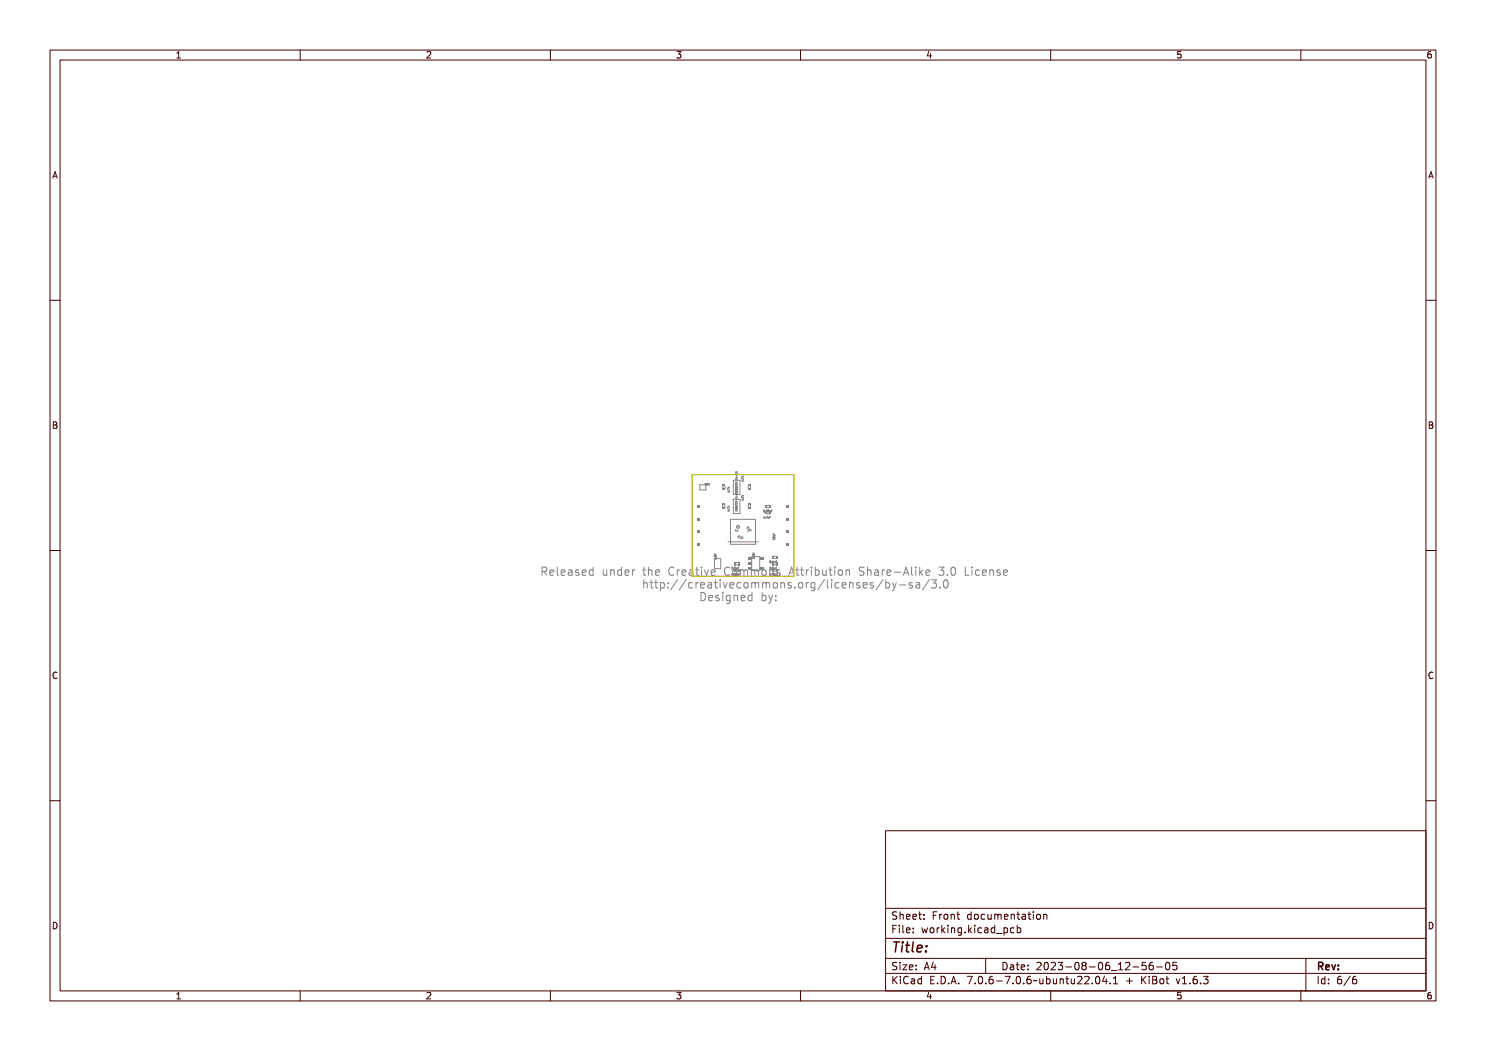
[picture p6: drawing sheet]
<svg xmlns="http://www.w3.org/2000/svg" width="297mm" height="210mm" viewBox="0 0 297 210" stroke-linecap="round" stroke-linejoin="round" font-family="sans-serif">
<defs><g id="words">
<text font-size="2.7" fill="#480000" x="178" y="190.3">Title:</text>
<g font-size="2.2" fill="#848484">
<text x="107.9" y="115.2">Released under the Creative Commons Attribution Share-Alike 3.0 License</text>
<text x="128.2" y="117.7">http://creativecommons.org/licenses/by-sa/3.0</text>
<text x="139.6" y="120.2">Designed by:</text>
</g>
<g font-size="2" fill="#480000">
<text x="178" y="183.7">Sheet: Front documentation</text>
<text x="178" y="186.5">File: working.kicad_pcb</text>
<text x="178" y="193.9">Size: A4</text>
<text x="178" y="196.6">KiCad E.D.A. 7.0.6-7.0.6~ubuntu22.04.1 + KiBot v1.6.3</text>
<text x="200" y="193.9">Date: 2023-08-06_12-56-05</text>
<text x="263" y="196.6">Id: 6/6</text>
<text x="263" y="193.9">Rev:</text>
</g>
<g font-size="1.7" fill="#480000">
<text x="35" y="11.7">1</text>
<text x="85" y="11.7">2</text>
<text x="135" y="11.7">3</text>
<text x="185" y="11.7">4</text>
<text x="235" y="11.7">5</text>
<text x="285" y="11.7">6</text>
<text x="10.5" y="35.7">A</text>
<text x="285.5" y="35.7">A</text>
<text x="10.5" y="85.6">B</text>
<text x="285.5" y="85.6">B</text>
<text x="10.5" y="135.7">C</text>
<text x="285.5" y="135.7">C</text>
<text x="10.5" y="185.6">D</text>
<text x="285.5" y="185.6">D</text>
<text x="35" y="199.7">1</text>
<text x="85" y="199.7">2</text>
<text x="135" y="199.7">3</text>
<text x="185" y="199.7">4</text>
<text x="235" y="199.7">5</text>
<text x="285" y="199.7">6</text>
</g>
<g font-size=".5" fill="#848484">
<text x="145.8" y="98.5" transform="rotate(-90 145.8 98.5)">4.7k</text>
<text x="147.4" y="98.4" transform="rotate(-90 147.4 98.4)">MOSFET-N-CH</text>
<text x="148.6" y="96.3" transform="rotate(-90 148.6 96.3)">4.7k</text>
<text x="152.5" y="102.3">0.22uF</text>
<text x="152.5" y="103.6">4.7uF</text>
<text x="154.9" y="108" transform="rotate(-90 154.9 108)">10uF</text>
<text x="143.2" y="111.9" transform="rotate(-90 143.2 111.9)">1.8V</text>
<text x="146.2" y="113.8">2.2uF</text>
<text x="153.8" y="112.5">0.1uF</text>
<text x="153.8" y="113.8">2.2uF</text>
<text x="146.2" y="115">470pF</text>
<text x="153.8" y="115">470pF</text>
</g>
<text font-size=".3" fill="#848484" x="140.8" y="96.9">PASTE</text>
</g></defs>
<g fill="none" stroke="#848484" stroke-width=".2">
<path d="M140.8 96.7l.2 .1-.1 .1zM140.9 96.7h.1M141.1 96.7l.1 .2h-.2zM141.1 96.7v.2zM141.2 96.7h.1v.2zM141.4 96.7h.2l-.1 .2zM141.6 96.7h.1h-.1l.1 .2h-.1zM145.5 98.2l.3 .1-.1 .1zM145.5 97.6l.3 .2-.3-.1v.1zM145.5 98.3l.2 .1zM145.6 97.3l.1 .1 .1-.1-.1 .1 .1 .1h-.3h.2zM145.8 98h.1"/>
<path d="M147 98.5v.1M147 99.3h.4l-.4 .2h.4M147 98.6l.2 .1 .2-.1M147 94.5h.4M147 94.3h.4M147 94.6l.1 .2 .2 .1M147.1 99.8h.3l-.3 .2 .3 .1h-.3l.3-.2zM147.1 98.9h.3l-.1 .1 .1 .2h-.3l.1-.1zM147.1 98.1h.3l-.3 .1h.2l-.2 .1 .3 .1h-.3l.1-.1zM147.1 97.2v.2l.2-.2 .1 .2h-.3zM147.1 96.9v.2l.1-.2 .2 .2v-.2v.3h-.3zM147.1 96.6l.3 .2-.3 .1z"/>
<path d="M147.1 96h.3l-.3 .2 .3 .1h-.3l.3-.2zM147.1 95.1h.3l-.1 .1 .1 .2h-.3l.1-.1zM147.1 99.3l.1 .1 .2-.1a.17 .17 0 0 1-.2 .2 .17 .17 0 0 1-.1-.2zM147.1 97.6l.1 .1 .2-.2v.3l-.1-.2-.2 .2zM147.1 95.4l.1 .2 .2-.2a.18 .18 0 0 1-.2 .3 .17 .17 0 0 1-.1-.3zM147.1 97.9l.3 .1zM147.2 94.3v.2M147.2 98.8v.3M147.2 99.7v.3M147.3 99.6v.1zM147.3 96.4v.1zM147.3 95.8v.1z"/>
<path d="M147.3 94.8v.1M147.3 94.6l.1 .1M147.4 94.7l-.1 .1M147.4 98.5v.1M148.2 99.1h.4M148.3 99.9h.3l-.1 .2zM148.3 99.3l.3 .1-.3-.1v.2zM148.3 96.1h.3l-.1 .2zM148.3 95.4l.3 .2-.3-.1v.2zM148.3 99.9l.2 .1zM148.3 96.1l.2 .1zM148.3 99.8h.3"/>
<path d="M148.3 99l.2 .1M148.4 98.9l.1 .1 .1-.1-.1 .2 .1 .1h-.3l.2-.1zM148.4 95.1l.1 .1 .1-.1-.1 .2h.1h-.3h.2zM148.5 99.8v.2l-.3-.1M148.6 99.7h.1M148.6 95.9h.1M148.6 99.6h-.1M148.6 99.6h.1M148.6 99.4l-.4-.1v.2M148.6 99l-.2 .1M108 113.6a.8 .8 0 0 1 1 .2v.4l-.3 .2 .5 .8h-.3l-.2-.6-.3-.1h-.2v.7h-.2zM108.2 113.7h.3a.28 .28 0 0 1 .3 .3 .28 .28 0 0 1-.3 .3h-.3z"/>
<path d="M109.5 114.1a.53 .53 0 0 1 .6-.1 .53 .53 0 0 1 .3 .6h-.9a.46 .46 0 0 0 .3 .4 .46 .46 0 0 0 .5-.1v.2a.66 .66 0 0 1-.9-.1 .66 .66 0 0 1 .1-.9zM109.6 114.2l.4-.1 .2 .4h-.7zM110.7 113.5h.5v1.3l.4 .2v.2l-.5-.1-.1-1.5h-.3zM112.1 114.1a.53 .53 0 0 1 .6-.1 .53 .53 0 0 1 .3 .6h-.9a.46 .46 0 0 0 .3 .4 .46 .46 0 0 0 .5-.1v.2a.66 .66 0 0 1-.8-.1 .66 .66 0 0 1 0-.9zM112.2 114.2l.4-.1 .2 .4h-.7zM113.3 114h.2a.49 .49 0 0 1 .7 .5v.7h-.2v-.2a.42 .42 0 0 1-.5 .2 .42 .42 0 0 1-.2-.5 .42 .42 0 0 1 .5-.3h.2a.38 .38 0 0 0-.2-.3 .38 .38 0 0 0-.5 .1zM113.5 114.6h.5a.34 .34 0 0 1-.1 .4 .34 .34 0 0 1-.4-.1zM114.8 114h.5h.2l-.1 .2a.27 .27 0 0 0-.4-.1 .27 .27 0 0 0-.1 .3 .41 .41 0 0 1 .6 .3 .41 .41 0 0 1-.5 .5l-.4-.1v-.2a.33 .33 0 0 0 .4 .1 .33 .33 0 0 0 .3-.3 .46 .46 0 0 1-.5-.2 .46 .46 0 0 1 0-.5zM116 114.1a.53 .53 0 0 1 .7-.1 .53 .53 0 0 1 .2 .6h-.8a.46 .46 0 0 0 .3 .4 .46 .46 0 0 0 .5-.1v.2a.66 .66 0 0 1-.9-.1 .66 .66 0 0 1 0-.9zM116.2 114.2l.3-.1 .2 .4h-.6zM117.3 114.1l.3-.2 .4 .2v-.6h.2v1.7h-.2v-.2a.5 .5 0 0 1-.7 .1 .5 .5 0 0 1-.1-.7zM117.5 114.2v-.1a.43 .43 0 0 1 .5 .5 .43 .43 0 0 1-.5 .4l-.1-.2z"/>
<path d="M119.9 114h.2v.9l.2 .1 .3-.2v-.8h.2v1.2h-.2v-.2a.38 .38 0 0 1-.5 .2 .38 .38 0 0 1-.2-.5zM121.2 114h.2v.1a.39 .39 0 0 1 .5-.1 .39 .39 0 0 1 .2 .4v.8h-.2v-.9l-.2-.2-.3 .2v.9h-.2zM122.6 114.1l.3-.2 .3 .2v-.6h.2v1.7h-.2v-.2a.5 .5 0 0 1-.7 .1 .5 .5 0 0 1-.1-.7zM122.7 114.2l.1-.1a.43 .43 0 0 1 .4 .5 .43 .43 0 0 1-.4 .4l-.1-.2zM123.9 114.1a.53 .53 0 0 1 .6-.1 .53 .53 0 0 1 .3 .6h-.9a.46 .46 0 0 0 .3 .4 .46 .46 0 0 0 .6-.1v.2a.66 .66 0 0 1-.9-.1 .66 .66 0 0 1 0-.9zM124.1 114.2l.3-.1 .2 .4h-.6zM125.3 114h.2v.2a.33 .33 0 0 1 .3-.3 .33 .33 0 0 1 .4 .3 .39 .39 0 0 0-.5 0 .39 .39 0 0 0-.2 .4v.6h-.2zM128 113.6h.2v.4h.5v.1h-.5v.8l.5 .1v.2h-.3a.33 .33 0 0 1-.4-.4v-.7h-.3v-.1h.3zM128.4 116h.2v.7a.39 .39 0 0 1 .5-.2 .39 .39 0 0 1 .2 .5v.7h-.2l-.1-1-.3 .1-.1 .9h-.2zM129.1 113.5h.2v.6a.39 .39 0 0 1 .4-.1 .39 .39 0 0 1 .3 .4v.8h-.2v-.9l-.3-.2-.2 .2v.9h-.2zM130 116.2h.1v.3h.5v.2h-.5l.1 .8h.4v.2h-.2a.33 .33 0 0 1-.4-.4v-.6h-.4v-.2h.4zM130.5 114.1a.53 .53 0 0 1 .6-.1 .53 .53 0 0 1 .3 .6h-.9a.46 .46 0 0 0 .3 .4 .46 .46 0 0 0 .5-.1v.2a.66 .66 0 0 1-.9-.1 .66 .66 0 0 1 .1-.9z"/>
<path d="M130.6 114.2l.4-.1 .2 .4h-.7zM131.3 116.2h.2v.3h.4v.2h-.4v.7l.4 .1v.2h-.2a.33 .33 0 0 1-.4-.4v-.6h-.4v-.2h.4zM132.3 116.5h.2v.2a.5 .5 0 0 1 .7-.1 .5 .5 0 0 1 .1 .7 .42 .42 0 0 1-.3 .4 .42 .42 0 0 1-.5-.1v.6h-.2zM132.7 116.7a.43 .43 0 0 1 .4 .4 .43 .43 0 0 1-.4 .4l-.2-.4zM133.1 113.8a.44 .44 0 0 1 .5-.3 .44 .44 0 0 1 .3 .4 .47 .47 0 0 0-.6-.1 .47 .47 0 0 0-.1 .6 .47 .47 0 0 0 .1 .5 .47 .47 0 0 0 .6 0 .47 .47 0 0 1-.5 .3 .47 .47 0 0 1-.4-.4v-.7zM134 116.6h.2v.3h-.2zM134 117.4h.2v.3h-.2zM134.5 114h.2v.2a.33 .33 0 0 1 .3-.3 .33 .33 0 0 1 .3 .3 .39 .39 0 0 0-.4 0 .39 .39 0 0 0-.2 .4v.6h-.2zM135.7 116.1h.2l-.8 1.8h-.2zM135.7 114.1a.53 .53 0 0 1 .7-.1 .53 .53 0 0 1 .2 .6h-.8a.46 .46 0 0 0 .3 .4 .46 .46 0 0 0 .5-.1v.2a.66 .66 0 0 1-.9-.1 .66 .66 0 0 1 0-.9zM135.9 114.2l.3-.1 .2 .4h-.6zM137 114h.2a.49 .49 0 0 1 .7 .5v.7h-.2v-.2a.42 .42 0 0 1-.6 .2 .42 .42 0 0 1-.2-.5 .42 .42 0 0 1 .5-.3h.3a.38 .38 0 0 0-.3-.3 .38 .38 0 0 0-.4 .1z"/>
<path d="M137 116.1h.2l-.8 1.8h-.2zM137.2 114.6h.5a.34 .34 0 0 1-.2 .4 .34 .34 0 0 1-.4-.1zM137.7 116.7a.42 .42 0 0 1 .5-.2 .42 .42 0 0 1 .3 .3 .43 .43 0 0 0-.6 0 .43 .43 0 0 0 0 .6 .43 .43 0 0 0 .6 0 .44 .44 0 0 1-.4 .4 .44 .44 0 0 1-.5-.4v-.5zM138.5 113.6h.2v.4h.5v.1h-.5l.1 .9h.4v.2h-.3a.33 .33 0 0 1-.4-.4v-.7h-.3v-.1h.3zM139.1 116.5h.2v.2a.33 .33 0 0 1 .3-.2 .33 .33 0 0 1 .3 .3 .39 .39 0 0 0-.4-.1 .39 .39 0 0 0-.2 .4v.6h-.2zM139.6 114h.5v1h.4v.2h-1v-.2h.4v-.9h-.3zM139.8 118.7a.82 .82 0 0 1 1 .7 .82 .82 0 0 1-1 .8zM139.9 113.5h.2v.3h-.2zM140 118.8a.62 .62 0 0 1 .6 .6 .62 .62 0 0 1-.6 .7zM140.3 116.7a.53 .53 0 0 1 .6-.2 .53 .53 0 0 1 .3 .7h-.9a.46 .46 0 0 0 .3 .4 .46 .46 0 0 0 .5-.1v.1a.66 .66 0 0 1-.8-.1 .66 .66 0 0 1 0-.8zM140.4 116.7h.4l.2 .3h-.7zM140.8 114h.2l.3 1 .4-1h.2l-.4 1.2h-.3z"/>
<path d="M141.2 119.2a.53 .53 0 0 1 .7-.1 .53 .53 0 0 1 .2 .6h-.8a.46 .46 0 0 0 .3 .4 .46 .46 0 0 0 .5-.1v.2a.66 .66 0 0 1-.9-.1 .66 .66 0 0 1 0-.9zM141.4 119.3l.3-.1 .2 .3h-.6zM141.5 116.6l.2-.1a.49 .49 0 0 1 .7 .5v.7h-.2v-.2a.42 .42 0 0 1-.5 .2 .42 .42 0 0 1-.2-.5 .42 .42 0 0 1 .5-.3h.2a.38 .38 0 0 0-.2-.3 .38 .38 0 0 0-.5 .2zM141.7 117.2l.5-.1a.34 .34 0 0 1-.1 .4 .34 .34 0 0 1-.4-.1zM142.3 114.1a.53 .53 0 0 1 .6-.1 .53 .53 0 0 1 .3 .6h-.9a.46 .46 0 0 0 .3 .4 .46 .46 0 0 0 .5-.1v.2a.66 .66 0 0 1-.9-.1 .66 .66 0 0 1 .1-.9zM142.4 114.2l.4-.1 .2 .4h-.7zM142.6 119.1l.5-.1 .2 .1-.1 .1a.27 .27 0 0 0-.3 0 .27 .27 0 0 0-.2 .3 .41 .41 0 0 1 .6 .3 .41 .41 0 0 1-.4 .5l-.4-.1v-.2a.33 .33 0 0 0 .3 .1 .33 .33 0 0 0 .3-.3 .46 .46 0 0 1-.5-.2 .46 .46 0 0 1 0-.5zM142.8 111.7l.4-.1v.2h-.4zM142.8 110.7l.4 .1-.4 .1 .3-.1zM142.8 111h.3l.1 .2h-.3zM143.1 116.2h.2v.3h.4v.2h-.4v.8h.4v.2h-.2a.33 .33 0 0 1-.4-.4v-.6h-.3v-.2h.3zM143.1 111.4h.1"/>
<path d="M143.8 119h.5v1.1h.4v.1h-1v-.1h.4v-.9h-.3zM144.1 118.6h.2v.2h-.2zM144.2 116.5h.5v1h.4v.2h-1v-.2h.4v-.8h-.3zM144.5 116h.2v.3h-.2zM144.9 113.8a.44 .44 0 0 1 .5-.3 .44 .44 0 0 1 .4 .4 .47 .47 0 0 0-.6-.1 .47 .47 0 0 0-.2 .6 .47 .47 0 0 0 .2 .5 .47 .47 0 0 0 .6 0 .47 .47 0 0 1-.5 .3 .47 .47 0 0 1-.5-.4v-.7zM145.1 119.2l.4-.2 .3 .2v-.1h.2v1.1a.54 .54 0 0 1-.3 .5 .54 .54 0 0 1-.6 0v-.2a.4 .4 0 0 0 .5 0 .4 .4 0 0 0 .2-.4 .49 .49 0 0 1-.7 0 .49 .49 0 0 1-.1-.6zM145.3 119.3l.1-.1a.42 .42 0 0 1 .4 .4 .42 .42 0 0 1-.4 .5l-.2-.3zM145.3 116.5h.3l.3 1 .3-1h.3l-.5 1.2h-.2zM145.4 101.3h.4M145.5 102l.3 .1-.1 .2zM145.5 101.4l.3 .2-.3-.1v.1zM145.5 102.1l.2 .1z"/>
<path d="M145.5 102h.3M145.5 101.1l.2 .2M145.6 101.1l.1 .1 .1-.1-.1 .1 .1 .1h-.3h.2zM145.7 101.9v.3l-.3-.1M145.8 101.8h.1M145.8 101.9h.1M145.8 101.6l-.4-.2v.3M145.8 101.1l-.2 .1M146.2 114.1a.57 .57 0 0 1 .9 .5 .57 .57 0 0 1-.9 .4l-.1-.4zM146.4 114.2v-.1a.43 .43 0 0 1 .5 .5 .43 .43 0 0 1-.5 .4l-.1-.2zM146.4 119h.2v.2a.39 .39 0 0 1 .5-.2 .39 .39 0 0 1 .2 .5v.7h-.2l-.1-.9h-.4v.9h-.2zM146.8 116.7a.53 .53 0 0 1 .7-.2 .53 .53 0 0 1 .2 .7h-.8a.46 .46 0 0 0 .3 .4 .46 .46 0 0 0 .5-.1v.1a.66 .66 0 0 1-.9-.1 .66 .66 0 0 1 0-.8z"/>
<path d="M147 100.1v.2M147 100.4v.2h.4v-.2M147 100.7v.2h.4M147 100.2h.4M147 116.7h.4l.1 .3h-.6zM147 101.1v.2M147 101.3h.1M147.1 105.9l.4 .3v-.3v.3l-.4-.2v.2zM147.1 101.9h.3l-.3 .1h.2l-.2 .1 .3 .1h-.3l.1-.1zM147.1 101v.2l.2-.1 .1 .2h-.3zM147.1 100.7v.2l.1-.1 .2 .1v-.2v.3h-.3zM147.1 100.4l.3 .2-.3 .1z"/>
<path d="M147.1 101.4l.1 .1 .2-.1v.2l-.1-.2-.2 .2zM147.1 101.7l.3 .1zM147.1 101.3h.1M147.2 101.3h-.1M147.2 100.5v.1M147.2 100.8v.1M147.2 101.2v.1M147.2 101.1v.1M147.2 101.1h.1M147.3 100.2v.1zM147.3 101.1h.1M147.3 101.1h-.1"/>
<path d="M147.4 114l.1 .1 .3-.1 .2 .1 .3-.1 .1 1.2h-.1v-.9l-.2-.2-.1 .2v.9h-.2v-.9l-.1-.2-.2 .2v.9h-.1zM147.4 101.1v.1M147.4 101.8h-.4l.3 .2-.3 .1h.4M147.4 101.2v.1M147.4 105.9v.3l-.4-.3v.3M147.8 119.2a.53 .53 0 0 1 .6-.1 .53 .53 0 0 1 .3 .6h-.9a.46 .46 0 0 0 .3 .4 .46 .46 0 0 0 .5-.1v.2a.66 .66 0 0 1-.9-.1 .66 .66 0 0 1 .1-.9zM147.9 119.3l.4-.1 .2 .3h-.7zM148.1 107.4l.2 .2M148.2 107.4l.4 .2-.4 .2 .2-.2zM148.2 116.7a.42 .42 0 0 1 .5-.2 .42 .42 0 0 1 .3 .3 .43 .43 0 0 0-.6 0 .43 .43 0 0 0 0 .6 .43 .43 0 0 0 .6 0 .44 .44 0 0 1-.4 .4 .44 .44 0 0 1-.5-.4v-.5zM148.3 107.6h.2M148.3 107.6l-.2 .1"/>
<path d="M148.7 114l.1 .1 .3-.1 .2 .1 .3-.1 .2 1.2h-.2v-.9l-.2-.2-.1 .2v.9h-.2v-.9l-.1-.2-.2 .2v.9h-.1zM149.1 119.2l.3-.2 .3 .2v-.6h.2v1.6h-.2v-.1a.5 .5 0 0 1-.7 0 .5 .5 0 0 1-.1-.6zM149.2 119.3l.1-.1a.43 .43 0 0 1 .4 .4 .43 .43 0 0 1-.4 .5l-.1-.3zM149.5 116.6a.57 .57 0 0 1 .9 .5 .57 .57 0 0 1-.9 .5l-.2-.5zM149.6 116.8l.1-.1a.43 .43 0 0 1 .4 .4 .43 .43 0 0 1-.4 .4l-.1-.2zM149.7 105.8l.4 .3M149.8 105.8l.2 .2 .2-.2-.2 .2 .2 .2-.2-.2-.2 .1 .1-.1zM150.1 114.1a.57 .57 0 0 1 .9 .5 .57 .57 0 0 1-.9 .4l-.1-.4zM150.1 105.8l-.4 .3M150.2 114v-2.8h1.6v2.8M150.3 114.2l.1-.1a.43 .43 0 0 1 .4 .5 .43 .43 0 0 1-.4 .4l-.2-.2zM150.4 110.5l.4 .1-.4 .1"/>
<path d="M150.5 110.5l.3 .1-.3 .2 .3-.2zM150.5 111.5l.3-.1v.2l-.1-.1-.2 .1zM150.5 110.9l.3-.1v.2l-.1-.1-.2 .1zM150.6 111.4h-.2v.2M150.6 111.4h.1M150.6 116.5l.2 .1 .3-.1 .1 .1 .4-.1 .1 1.2h-.2v-.9l-.1-.2-.1 .2-.1 .9h-.1v-.9l-.2-.2-.1 .2v.9h-.2zM150.7 110.8l-.1 .2-.2-.2v.3M150.7 111.4h-.1M150.7 111.4h.1M150.7 110.8h.1M150.8 111.4v.2M150.8 110.8v.2"/>
<path d="M150.8 111.2h.1M150.8 111.3h.1M150.8 111v.1M150.8 111h.1M151.4 114h.2v.1a.39 .39 0 0 1 .5-.1 .39 .39 0 0 1 .2 .4v.8h-.2v-.9l-.2-.2-.3 .2v.9h-.2zM151.6 118.6h.2v.6a.58 .58 0 0 1 .9 .4 .58 .58 0 0 1-.7 .7l-.2-.2v.1h-.2zM151.9 119.3l.1-.1a.43 .43 0 0 1 .4 .4 .43 .43 0 0 1-.4 .5l-.2-.3zM151.9 116.5l.2 .1 .3-.1 .1 .1 .4-.1 .1 1.2h-.2v-.9l-.1-.2-.1 .2v.9h-.2v-.9l-.2-.2-.1 .2v.9h-.2zM152.6 102l.1 .3zM152.7 103.2v.4l-.2-.1zM152.7 103.3l-.1 .2zM152.8 114h.6h.1l-.1 .2a.27 .27 0 0 0-.3-.1 .27 .27 0 0 0-.1 .3 .41 .41 0 0 1 .5 .3 .41 .41 0 0 1-.4 .5l-.4-.1v-.2a.33 .33 0 0 0 .4 .1 .33 .33 0 0 0 .2-.3 .46 .46 0 0 1-.4-.2 .46 .46 0 0 1-.1-.5z"/>
<path d="M152.8 119h.3l.3 1 .4-1h.2l-.4 .9a.74 .74 0 0 1-.7 .8l.4-.5zM152.9 102.3h.1M152.9 103.5h.1M153.1 103.2h.3l-.2 .4 .1-.3zM153.1 102a.16 .16 0 0 1 .3 .1 .16 .16 0 0 1-.2 .2h.2h-.3l.2-.2zM153.4 116.6a.57 .57 0 0 1 .9 .5 .57 .57 0 0 1-.9 .5l-.1-.5zM153.4 102a.16 .16 0 0 1 .3 .1 .16 .16 0 0 1-.2 .2h.2h-.3l.2-.2zM153.5 103.3v.3l.2-.3v.3h-.2zM153.5 116.8l.1-.1a.43 .43 0 0 1 .5 .4 .43 .43 0 0 1-.5 .4l-.1-.2zM153.8 102.1v.2l.2-.2v.2h-.2zM153.8 103.2h.2l-.2 .1 .2 .1-.2 .2zM153.9 112.2v.3z"/>
<path d="M154.1 102h.2h-.2l.2 .1-.2 .2zM154.2 112.4h.1M154.4 112.2l.2-.1v.4h-.2zM154.5 107.8l.4-.1v.2h-.3zM154.5 106.8l.1 .1 .1-.1 .2 .2h-.4zM154.6 119.1h.2v.3h-.2zM154.6 119.9h.2v.3h-.2zM154.6 107.5h.3zM154.6 116.5h.2v.2a.39 .39 0 0 1 .5-.2 .39 .39 0 0 1 .3 .5v.7h-.2l-.1-1-.4 .1-.1 .9h-.2zM154.6 107.1h.3v.2h-.3l.3-.1zM154.7 112.2l.1 .3 .1-.3v.3h-.2zM155 112.1h.2l-.1 .1 .1 .1-.1 .2z"/>
<path d="M155.6 113.6h.3l.5 1.6h-.2l-.2-.4h-.5l-.1 .4h-.3zM155.8 113.8l.2 .8h-.5zM156.1 116.6l.5-.1 .2 .1-.1 .1a.27 .27 0 0 0-.3-.1 .27 .27 0 0 0-.2 .3 .41 .41 0 0 1 .6 .3 .41 .41 0 0 1-.4 .5h-.4v-.2a.33 .33 0 0 0 .3 .1 .33 .33 0 0 0 .3-.3 .46 .46 0 0 1-.5-.2 .46 .46 0 0 1 0-.5zM156.9 113.6h.2v.4h.4v.1h-.4v.9h.4v.2h-.2a.33 .33 0 0 1-.4-.4v-.7h-.3v-.1h.3zM157.6 117.4h.2v.3h-.2zM158.2 113.6h.2v.4h.4v.1h-.4v.8l.4 .1v.2h-.2a.33 .33 0 0 1-.4-.4v-.7h-.3v-.1h.3zM158.6 116.6a.57 .57 0 0 1 1 .5 .57 .57 0 0 1-1 .5l-.1-.5zM158.8 116.8l.1-.1a.43 .43 0 0 1 .4 .4 .43 .43 0 0 1-.4 .4l-.2-.2zM159.4 114h.2v.2a.33 .33 0 0 1 .4-.3 .33 .33 0 0 1 .3 .3 .39 .39 0 0 0-.5 0 .39 .39 0 0 0-.2 .4v.6h-.2zM160.1 116.5h.2v.2a.33 .33 0 0 1 .3-.2 .33 .33 0 0 1 .3 .3 .39 .39 0 0 0-.4-.1 .39 .39 0 0 0-.2 .4v.6h-.2zM160.6 114h.5v1h.4v.2h-1v-.2h.4v-.9h-.3zM160.9 113.5h.2v.3h-.2z"/>
<path d="M161.2 116.7l.4-.2 .3 .2v-.2h.2v1.1a.54 .54 0 0 1-.3 .5 .54 .54 0 0 1-.5 0v-.2a.4 .4 0 0 0 .4 .1 .4 .4 0 0 0 .2-.5 .49 .49 0 0 1-.7 .1 .49 .49 0 0 1-.1-.7zM161.4 116.8l.1-.1a.42 .42 0 0 1 .4 .4 .42 .42 0 0 1-.4 .4l-.2-.2zM161.9 113.5h.2v.6a.58 .58 0 0 1 .8 .4 .58 .58 0 0 1-.6 .7l-.2-.2v.2h-.2zM162.1 114.2l.1-.1a.43 .43 0 0 1 .5 .5 .43 .43 0 0 1-.5 .4l-.1-.2zM163.2 114h.2v.9l.2 .1 .3-.2v-.8h.2v1.2h-.2v-.2a.38 .38 0 0 1-.5 .2 .38 .38 0 0 1-.2-.5zM163.3 116.1h.2l-.9 1.8h-.2zM163.8 116h.5v1.4l.4 .1v.2l-.5-.1-.1-1.4h-.3zM164.8 113.6h.2v.4h.4v.1h-.4v.8l.4 .1v.2h-.2a.33 .33 0 0 1-.4-.4v-.7h-.4v-.1h.4zM165.2 116.5h.5v1h.4v.2h-1v-.2h.4v-.8h-.3zM165.5 116h.2v.3h-.2zM165.9 114h.5v1h.4v.2h-1v-.2h.4v-.9h-.3zM166.2 113.5h.2v.3h-.2z"/>
<path d="M166.6 116.7a.42 .42 0 0 1 .4-.2 .42 .42 0 0 1 .4 .3 .43 .43 0 0 0-.6 0 .43 .43 0 0 0 0 .6 .43 .43 0 0 0 .6 0 .44 .44 0 0 1-.5 .4 .44 .44 0 0 1-.4-.4v-.5zM167.2 114.1a.57 .57 0 0 1 .9 .5 .57 .57 0 0 1-.9 .4l-.1-.4zM167.4 114.2v-.1a.43 .43 0 0 1 .5 .5 .43 .43 0 0 1-.5 .4l-.1-.2zM167.8 116.7a.53 .53 0 0 1 .7-.2 .53 .53 0 0 1 .2 .7h-.8a.46 .46 0 0 0 .3 .4 .46 .46 0 0 0 .5-.1v.1a.66 .66 0 0 1-.9-.1 .66 .66 0 0 1 0-.8zM168 116.7h.4l.1 .3h-.6zM168.4 114h.2v.1a.39 .39 0 0 1 .5-.1 .39 .39 0 0 1 .3 .4v.8h-.2l-.1-1h-.4l-.1 1h-.2zM169.1 116.5h.2v.2a.39 .39 0 0 1 .5-.2 .39 .39 0 0 1 .2 .5v.7h-.2l-.1-1-.4 .1v.9h-.2zM170.5 116.6l.5-.1 .2 .1-.1 .1a.27 .27 0 0 0-.3-.1 .27 .27 0 0 0-.1 .3 .41 .41 0 0 1 .5 .3 .41 .41 0 0 1-.4 .5h-.4v-.2a.33 .33 0 0 0 .4 .1 .33 .33 0 0 0 .2-.3 .46 .46 0 0 1-.4-.2 .46 .46 0 0 1-.1-.5zM171.2 113.7l.5-.1h.2v.2a.34 .34 0 0 0-.4-.1 .34 .34 0 0 0-.1 .5 .54 .54 0 0 1 .6 .6 .54 .54 0 0 1-.9 .3l-.1-.2a.37 .37 0 0 0 .6 .2 .37 .37 0 0 0 .1-.6 .51 .51 0 0 1-.6-.2 .51 .51 0 0 1 .1-.6zM171.8 116.7a.53 .53 0 0 1 .6-.2 .53 .53 0 0 1 .3 .7h-.9a.46 .46 0 0 0 .3 .4 .46 .46 0 0 0 .5-.1v.1a.66 .66 0 0 1-.8-.1 .66 .66 0 0 1 0-.8zM171.9 116.7h.4l.2 .3h-.7zM172.4 113.5h.2v.6a.39 .39 0 0 1 .5-.1 .39 .39 0 0 1 .2 .4v.8h-.2v-.9l-.2-.2-.3 .2v.9h-.2z"/>
<path d="M173.2 116.6l.5-.1 .1 .1v.1a.27 .27 0 0 0-.4-.1 .27 .27 0 0 0-.1 .3 .41 .41 0 0 1 .6 .3 .41 .41 0 0 1-.5 .5h-.4v-.2a.33 .33 0 0 0 .4 .1 .33 .33 0 0 0 .2-.3 .46 .46 0 0 1-.4-.2 .46 .46 0 0 1 0-.5zM173.7 114h.2a.49 .49 0 0 1 .7 .5v.7h-.2v-.2a.42 .42 0 0 1-.5 .2 .42 .42 0 0 1-.3-.5 .42 .42 0 0 1 .6-.3h.2a.38 .38 0 0 0-.3-.3 .38 .38 0 0 0-.4 .1zM173.9 114.6h.5a.34 .34 0 0 1-.1 .4 .34 .34 0 0 1-.5-.1zM175.1 116.1h.2l-.9 1.8h-.2zM175.2 114h.2v.2a.33 .33 0 0 1 .3-.3 .33 .33 0 0 1 .3 .3 .39 .39 0 0 0-.4 0 .39 .39 0 0 0-.2 .4v.6h-.2zM175.6 116h.2v.7a.58 .58 0 0 1 .9 .3 .58 .58 0 0 1-.7 .7l-.2-.1v.1h-.2zM175.9 116.8l.1-.1a.43 .43 0 0 1 .4 .4 .43 .43 0 0 1-.4 .4l-.1-.2zM176.4 114.1a.53 .53 0 0 1 .6-.1 .53 .53 0 0 1 .3 .6h-.9a.46 .46 0 0 0 .3 .4 .46 .46 0 0 0 .6-.1v.2a.66 .66 0 0 1-.9-.1 .66 .66 0 0 1 0-.9zM176.6 114.2l.3-.1 .2 .4h-.6zM176.9 116.5h.2l.3 .9 .4-.9h.2l-.3 .8a.74 .74 0 0 1-.8 .9l.4-.5zM177.8 114.5h.6v.2h-.6zM178.4 117h.6v.2h-.6z"/>
<path d="M179.3 113.6h.2l.5 1.6h-.2l-.1-.4h-.6l-.1 .4h-.2zM179.4 113.8l.2 .8h-.4zM179.7 116.6l.5-.1 .2 .1-.1 .1a.27 .27 0 0 0-.3-.1 .27 .27 0 0 0-.2 .3 .41 .41 0 0 1 .6 .3 .41 .41 0 0 1-.4 .5h-.4v-.2a.33 .33 0 0 0 .4 .1 .33 .33 0 0 0 .2-.3 .46 .46 0 0 1-.5-.2 .46 .46 0 0 1 0-.5zM180.2 113.5h.5v1.3l.4 .2v.2l-.5-.1-.1-1.5h-.3zM180.9 116.6l.2-.1a.49 .49 0 0 1 .7 .5v.7h-.2v-.2a.42 .42 0 0 1-.5 .2 .42 .42 0 0 1-.3-.5 .42 .42 0 0 1 .5-.3h.3a.38 .38 0 0 0-.3-.3 .38 .38 0 0 0-.4 .2zM181.1 117.2l.5-.1a.34 .34 0 0 1-.1 .4 .34 .34 0 0 1-.5-.1zM181.6 114h.5v1h.4v.2h-1v-.2h.4v-.9h-.3zM181.9 113.5h.2v.3h-.2zM182.9 113.5h.2v1l.5-.5h.3l-.5 .4 .6 .8h-.3l-.4-.7-.2 .2v.5h-.2zM182.9 116.1h.2l-.8 1.8h-.2zM183.5 116.1a.5 .5 0 0 1 .7 0 .5 .5 0 0 1 .1 .7l-.2 .1a.51 .51 0 0 1 .2 .7 .51 .51 0 0 1-.7 .1l-.1-.3a.38 .38 0 0 0 .5 .1 .38 .38 0 0 0 0-.5l-.3-.1v-.1h.2a.28 .28 0 0 0 .3-.4 .28 .28 0 0 0-.5-.1h-.2zM184.3 114.1a.53 .53 0 0 1 .6-.1 .53 .53 0 0 1 .3 .6h-.9a.46 .46 0 0 0 .3 .4 .46 .46 0 0 0 .5-.1v.2a.66 .66 0 0 1-.9-.1 .66 .66 0 0 1 .1-.9z"/>
<path d="M184.4 114.2l.4-.1 .2 .4h-.7zM185.1 117.4h.3v.3h-.3zM186.3 116.2a.57 .57 0 0 1 .7 .1 .57 .57 0 0 1 .1 .6 .57 .57 0 0 1-.5 .8 .57 .57 0 0 1-.5-.8zM186.5 116.3a.63 .63 0 0 1 .4 1l-.2 .2a.62 .62 0 0 1-.4-1zM186.8 113.6a.5 .5 0 0 1 .7 0 .5 .5 0 0 1 .1 .7h-.2a.51 .51 0 0 1 .2 .8 .51 .51 0 0 1-.7 0l-.1-.2a.38 .38 0 0 0 .5 .1 .38 .38 0 0 0 0-.6h-.3v-.2h.2a.28 .28 0 0 0 .3-.4 .28 .28 0 0 0-.5-.1l-.2 .1zM187.9 117.3v.2M188.4 114.8h.3v.4h-.3zM188.8 115.9a1.09 1.09 0 0 0 .2 1.6 .89 .89 0 0 0 .6-.7 .89 .89 0 0 0-.3-.9M189.6 113.6a.57 .57 0 0 1 .7 .1 .57 .57 0 0 1 .1 .7 .57 .57 0 0 1-.5 .8 .57 .57 0 0 1-.5-.8zM189.8 113.8a.63 .63 0 0 1 .4 .9l-.2 .3a.62 .62 0 0 1-.4-1zM192.1 113.6h.2v1.4h.8v.2h-1zM193.4 114h.6v1h.3v.2h-.9v-.2h.4v-.9h-.4z"/>
<path d="M193.8 113.5h.2v.3h-.2zM194.8 114.1a.42 .42 0 0 1 .5-.2 .42 .42 0 0 1 .3 .3 .43 .43 0 0 0-.6 .1 .43 .43 0 0 0 0 .6 .43 .43 0 0 0 .6 0 .44 .44 0 0 1-.4 .3 .44 .44 0 0 1-.4-.3l-.1-.5zM196.1 114.1a.53 .53 0 0 1 .6-.1 .53 .53 0 0 1 .3 .6h-.9a.46 .46 0 0 0 .3 .4 .46 .46 0 0 0 .5-.1v.2a.66 .66 0 0 1-.8-.1 .66 .66 0 0 1 0-.9zM196.3 114.2l.3-.1 .2 .4h-.7zM197.3 114h.2v.1a.39 .39 0 0 1 .5-.1 .39 .39 0 0 1 .2 .4v.8h-.2v-.9l-.2-.2-.3 .2v.9h-.2zM198.8 114h.5h.2l-.1 .2a.27 .27 0 0 0-.4-.1 .27 .27 0 0 0-.1 .3 .41 .41 0 0 1 .6 .3 .41 .41 0 0 1-.5 .5l-.4-.1v-.2a.33 .33 0 0 0 .4 .1 .33 .33 0 0 0 .3-.3 .46 .46 0 0 1-.5-.2 .46 .46 0 0 1 0-.5zM200 114.1a.53 .53 0 0 1 .7-.1 .53 .53 0 0 1 .2 .6h-.8a.46 .46 0 0 0 .3 .4 .46 .46 0 0 0 .5-.1v.2a.66 .66 0 0 1-.9-.1 .66 .66 0 0 1 0-.9zM200.2 114.2l.3-.1 .2 .4h-.6z"/>
<circle cx="147.3" cy="98" r=".16"/>
<circle cx="142.9" cy="111.1" r=".06"/>
<circle cx="143.1" cy="111.1" r=".07"/>
<circle cx="147.2" cy="101.5" r=".18"/>
<circle cx="147.3" cy="101.8" r=".16"/>
<circle cx="152.6" cy="102.1" r=".17"/>
<circle cx="152.7" cy="102.2" r=".03"/>
<circle cx="153.9" cy="112.3" r=".17"/>
<circle cx="153.9" cy="112.3" r=".03"/>
<circle cx="154.7" cy="107.5" r=".17"/>
<circle cx="154.7" cy="107.5" r=".03"/>
<circle cx="186.6" cy="116.9" r=".14"/>
<circle cx="189.9" cy="114.4" r=".14"/>
</g>
<g fill="#848484">
<path d="M151.9 111.4h.6v.5h-.6z" fill-rule="evenodd"/>
<path d="M149.5 111.4h.7v.5h-.7z" fill-rule="evenodd"/>
<path d="M149.5 112.4h.7v.5h-.7z" fill-rule="evenodd"/>
</g>
<path d="M149.5 100.9v.5M150 100.9v.5" fill="none" stroke="#848484" stroke-width=".2"/>
<g fill="#848484">
<path d="M149.5 100.6h.6v.3h-.6z" fill-rule="evenodd"/>
<path d="M149.5 101.5h.6v.3h-.6z" fill-rule="evenodd"/>
</g>
<path d="M144.5 100.9v.5M144.9 100.9v.5" fill="none" stroke="#848484" stroke-width=".2"/>
<g fill="#848484">
<path d="M144.4 101.4h.6v.3h-.6z" fill-rule="evenodd"/>
<path d="M144.4 100.6h.6v.3h-.6z" fill-rule="evenodd"/>
</g>
<path d="M146.6 96h1.3v2.8h-1.3zM146.6 99.8h1.3v2.8h-1.3zM147 112.4h.5" fill="none" stroke="#848484" stroke-width=".2"/>
<g fill="#848484">
<path d="M146.7 112.3h.3v.6h-.3z" fill-rule="evenodd"/>
<path d="M147.5 112.3h.3v.6h-.3z" fill-rule="evenodd"/>
</g>
<path d="M142.8 113.6v-2h1.2v2M145.5 108.3h6M146 103.8h5v5h-5zM147.5 107.3l.3 .3M147.5 107.3h1M147.8 107l-.3 .3M149.5 105.3v1M149.5 105.3l-.3 .3M149.5 105.3l.3 .3" fill="none" stroke="#848484" stroke-width=".2"/>
<circle cx="147.5" cy="105.3" r=".15" fill="#848484"/>
<g fill="none" stroke="#848484" stroke-width=".2">
<path d="M153.3 101h.5M153.3 101.4h.5"/>
<circle cx="147.5" cy="105.3" r=".3"/>
</g>
<g fill="#848484">
<path d="M153 100.9h.3v.6h-.3z" fill-rule="evenodd"/>
<path d="M153.8 100.9h.3v.6h-.3z" fill-rule="evenodd"/>
</g>
<path d="M149.5 97.1v.5M150 97.1v.5" fill="none" stroke="#848484" stroke-width=".2"/>
<g fill="#848484">
<path d="M149.5 96.8h.6v.3h-.6z" fill-rule="evenodd"/>
<path d="M149.5 97.6h.6v.3h-.6z" fill-rule="evenodd"/>
</g>
<path d="M139.9 96.9h1.2v1h-1.2z" fill="none" stroke="#848484" stroke-width=".2"/>
<g fill="#848484">
<path d="M157.1 108.6h.5v.5h-.5z" fill-rule="evenodd"/>
<path d="M157.1 106h.5v.5h-.5z" fill-rule="evenodd"/>
<path d="M157.1 103.5h.5v.5h-.5z" fill-rule="evenodd"/>
<path d="M157.1 100.9h.5v.5h-.5z" fill-rule="evenodd"/>
</g>
<path d="M154.6 111.1h.5M154.6 111.6h.5" fill="none" stroke="#848484" stroke-width=".2"/>
<g fill="#848484">
<path d="M154.3 111.1h.3v.6h-.3z" fill-rule="evenodd"/>
<path d="M155.1 111.1h.3v.6h-.3z" fill-rule="evenodd"/>
</g>
<path d="M153.3 102.7h.5" fill="none" stroke="#848484" stroke-width=".2"/>
<g fill="#848484">
<path d="M153 102.2h.3v.6h-.3z" fill-rule="evenodd"/>
<path d="M153.8 102.2h.3v.6h-.3z" fill-rule="evenodd"/>
</g>
<path d="M144.5 97.1v.5M144.9 97.1v.5" fill="none" stroke="#848484" stroke-width=".2"/>
<g fill="#848484">
<path d="M144.4 97.6h.6v.3h-.6z" fill-rule="evenodd"/>
<path d="M144.4 96.8h.6v.3h-.6z" fill-rule="evenodd"/>
<path d="M139.4 100.9h.5v.5h-.5z" fill-rule="evenodd"/>
<path d="M139.4 103.5h.5v.5h-.5z" fill-rule="evenodd"/>
<path d="M139.4 106h.5v.5h-.5z" fill-rule="evenodd"/>
<path d="M139.4 108.6h.5v.5h-.5z" fill-rule="evenodd"/>
<path d="M154.3 112.3h.3v.6h-.3z" fill-rule="evenodd"/>
<path d="M155.1 112.3h.3v.6h-.3z" fill-rule="evenodd"/>
</g>
<path d="M138.3 94.8h20.4v20.4h-20.4z" fill="none" stroke="#c2c200" stroke-width=".25"/>
<g fill="none" stroke="#480000" stroke-width=".2">
<path d="M10 10h277v190h-277zM12 12h273v186h-273zM60 10v2M110 10v2M160 10v2M210 10v2M260 10v2M10 60h2M285 60h2M10 110h2M285 110h2M10 160h2"/>
<path d="M285 160h2M177 166h108v32h-108zM60 198v2M110 198v2M160 198v2M177 181.5h108M177 187.5h108M177 191.5h108M177 194.5h108M178.1 195.2h.2v.6l.6-.6h.3l-.6 .6 .6 .8h-.2l-.5-.7-.2 .2v.5h-.2zM178.2 185h.9v.2h-.7v.4h.6v.2h-.6v.7h-.2zM178.3 182.4l.5-.1h.2v.2a.31 .31 0 0 0-.5-.1 .31 .31 0 0 0 0 .5 .5 .5 0 0 1 .6 .6 .5 .5 0 0 1-.8 .2l-.1-.2a.34 .34 0 0 0 .4 .1 .34 .34 0 0 0 .1-.5 .47 .47 0 0 1-.5-.2 .47 .47 0 0 1 .1-.5z"/>
<path d="M178.3 192.5l.5-.1h.2v.2a.31 .31 0 0 0-.5-.1 .31 .31 0 0 0 0 .5 .5 .5 0 0 1 .6 .6 .5 .5 0 0 1-.8 .2l-.1-.2a.34 .34 0 0 0 .4 .1 .34 .34 0 0 0 .1-.5 .47 .47 0 0 1-.5-.2 .47 .47 0 0 1 .1-.5zM179.4 182.2h.2v.6a.35 .35 0 0 1 .4-.1 .35 .35 0 0 1 .2 .4v.6h-.2v-.8h-.4v.8h-.2zM179.5 185.4h.4v.9h.4v.2h-.9v-.2h.3v-.8h-.2zM179.5 192.8h.4v.9h.4v.1h-.9v-.1h.3v-.8h-.2zM179.5 195.6h.4v.9h.4v.1h-.9v-.1h.3v-.8h-.2zM179.7 184.9h.2v.3h-.2zM179.7 192.3h.2v.3h-.2zM179.7 195.1h.2v.3h-.2zM180.6 184.9h.4v1.3l.4 .1v.2l-.5-.2v-1.2h-.3zM180.6 192.8h.8l-.6 .9h.6v.1h-.8l.6-.9h-.6zM180.7 182.8l.1-.1a.49 .49 0 0 1 .5 0 .49 .49 0 0 1 .2 .5h-.8a.42 .42 0 0 0 .3 .4 .42 .42 0 0 0 .4-.1 .47 .47 0 0 1-.4 .3 .47 .47 0 0 1-.4-.3zM180.7 195.4a.4 .4 0 0 1 .4-.3 .4 .4 0 0 1 .4 .3 .56 .56 0 0 0-.8 .4 .56 .56 0 0 0 .5 .7l.3-.1a.43 .43 0 0 1-.5 .3 .43 .43 0 0 1-.4-.4v-.6z"/>
<path d="M180.8 182.9l.4-.1 .1 .3h-.6zM181.8 195.6l.3-.1a.43 .43 0 0 1 .5 .5v.6h-.1v-.1a.38 .38 0 0 1-.5 .2 .38 .38 0 0 1-.2-.5 .38 .38 0 0 1 .4-.2h.3a.35 .35 0 0 0-.3-.4 .35 .35 0 0 0-.4 .2zM181.9 182.8l.1-.1a.49 .49 0 0 1 .5 0 .49 .49 0 0 1 .2 .5h-.8a.42 .42 0 0 0 .3 .4 .42 .42 0 0 0 .5-.1 .47 .47 0 0 1-.5 .3 .47 .47 0 0 1-.4-.3zM181.9 185.5l.1-.1a.49 .49 0 0 1 .5 0 .49 .49 0 0 1 .2 .5h-.8a.42 .42 0 0 0 .3 .4 .42 .42 0 0 0 .5-.1 .47 .47 0 0 1-.5 .3 .47 .47 0 0 1-.4-.3zM181.9 192.9l.1-.1a.49 .49 0 0 1 .5 0 .49 .49 0 0 1 .2 .5h-.8a.42 .42 0 0 0 .3 .4 .42 .42 0 0 0 .5-.1 .47 .47 0 0 1-.5 .3 .47 .47 0 0 1-.4-.3zM182 196.2l.5-.1a.31 .31 0 0 1-.2 .4 .31 .31 0 0 1-.4-.1zM182 182.9l.4-.1 .1 .3h-.6zM182 185.6l.4-.1 .1 .3h-.6zM182 193l.4-.1 .1 .3h-.6zM183 195.7l.4-.2 .2 .2v-.6h.2v1.5h-.2v-.1a.42 .42 0 0 1-.5 .1 .42 .42 0 0 1-.2-.5zM183.2 195.8l.1-.1a.4 .4 0 0 1 .3 .4 .4 .4 0 0 1-.3 .4l-.2-.2zM183.2 182.3h.2v.4h.4v.1h-.4v.7l.4 .1v.1h-.4l-.1-.1-.1-.8h-.3v-.1h.3z"/>
<path d="M183.3 185.4h.2v.3h-.2zM183.3 186.2h.2v.3h-.2zM183.3 192.8h.2v.3h-.2zM183.3 193.6h.2v.2h-.2zM184.5 182.7h.2v.3h-.2zM184.5 183.5h.2v.2h-.2zM185.2 185.4h.2l.2 .8 .1-.5h.2l.2 .5 .1-.8h.2l-.2 1.1h-.2l-.2-.7-.2 .7h-.1zM185.4 195.2h.9v.2h-.7v.4h.6v.2h-.6v.5h.7v.1h-.9zM185.7 192.4h.2l.5 1.4h-.2l-.1-.3h-.5l-.1 .3h-.2zM185.8 192.6l.2 .7h-.4zM186.6 182.3h.9v.2h-.7v.4h.6v.2h-.6v.6h-.2zM186.8 185.6l.1-.1a.39 .39 0 0 1 .4 .4 .39 .39 0 0 1-.4 .4l-.1-.2z"/>
<path d="M186.9 196.4h.2v.2h-.2zM187.1 192.4h.2v.9h.2v.2h-.2v.3h-.2v-.3h-.6zM187.1 192.6v.7h-.4zM187.8 195.2a.76 .76 0 0 1 .9 .7 .76 .76 0 0 1-.9 .7zM188 195.4a.57 .57 0 0 1 .5 .5 .57 .57 0 0 1-.5 .6zM188 182.7h.2v.2v-.1a.29 .29 0 0 1 .3-.2 .29 .29 0 0 1 .3 .3 .37 .37 0 0 0-.5-.1 .37 .37 0 0 0-.1 .4v.5h-.2zM188 185.4h.2v.2v-.1a.29 .29 0 0 1 .3-.2 .29 .29 0 0 1 .3 .3 .37 .37 0 0 0-.5-.1 .37 .37 0 0 0-.1 .4v.6h-.2zM189.1 184.9h.1v.9l.5-.4h.2l-.4 .4 .5 .7h-.2l-.4-.6-.2 .1v.5h-.1zM189.2 182.9l.1-.1a.39 .39 0 0 1 .4 .4 .39 .39 0 0 1-.4 .4l-.1-.2zM189.3 196.4h.3v.2h-.3zM190.2 182.7h.2v.1a.35 .35 0 0 1 .4-.1 .35 .35 0 0 1 .3 .4v.6h-.2l-.1-.8h-.3l-.1 .8h-.2zM190.3 185.4h.4v.9h.4v.2h-.9v-.2h.4v-.8h-.3z"/>
<path d="M190.5 195.2h.3l.4 1.4h-.2l-.1-.3h-.5l-.1 .3h-.2zM190.6 184.9h.1v.3h-.1zM190.6 195.4l.2 .7h-.4zM191.4 185.4h.2v.1a.35 .35 0 0 1 .4-.1 .35 .35 0 0 1 .3 .4v.7h-.2l-.1-.9h-.3l-.1 .9h-.2zM191.7 182.3h.1v.4h.4v.1h-.4v.7l.4 .1v.1h-.4l-.1-.1v-.8h-.3v-.1h.3zM191.7 196.4h.3v.2h-.3zM192.7 185.5l.3-.2 .3 .2v-.1h.2v1a.53 .53 0 0 1-.8 .4v-.2a.36 .36 0 0 0 .4 .1 .36 .36 0 0 0 .2-.4l-.1 .1a.53 .53 0 0 1-.7-.3 .53 .53 0 0 1 .2-.6zM192.8 185.6l.1-.1a.39 .39 0 0 1 .4 .4 .39 .39 0 0 1-.4 .4l-.1-.2zM193.8 195.2h.9l-.5 1.4h-.2l.5-1.2h-.7zM193.9 182.8l.3-.2 .3 .2v-.6h.2v1.5h-.2v-.1a.42 .42 0 0 1-.6 .1 .42 .42 0 0 1-.1-.5zM194.1 182.8a.4 .4 0 0 1 .4 .4 .4 .4 0 0 1-.4 .4l-.2-.4zM194.1 186.2h.3v.3h-.3z"/>
<path d="M195.1 184.9h.2v.9l.4-.4h.3l-.5 .4 .5 .7h-.2l-.4-.6-.1 .1v.5h-.2zM195.2 182.9l.1-.1a.39 .39 0 0 1 .4 .4 .39 .39 0 0 1-.4 .4l-.1-.2zM195.3 196.4h.3v.2h-.3zM196.3 185.4h.5v.9h.3v.2h-.9v-.2h.4v-.8h-.3zM196.3 195.4a.57 .57 0 0 1 .7 0 .57 .57 0 0 1 .1 .8 .5 .5 0 0 1-.6 .5 .5 .5 0 0 1-.3-.8zM196.4 182.8a.39 .39 0 0 1 .4-.2 .39 .39 0 0 1 .3 .3 .4 .4 0 0 0-.6 0 .4 .4 0 0 0 0 .6 .4 .4 0 0 0 .6 0 .45 .45 0 0 1-.6 .3 .45 .45 0 0 1-.3-.6zM196.5 195.4a.61 .61 0 0 1 .4 1l-.1 .1a.61 .61 0 0 1-.4-1zM196.6 184.9h.2v.3h-.2zM197 191.5v3M197.4 182.7h.2v.8l.2 .1 .3-.2v-.7h.2v1h-.2v-.1a.35 .35 0 0 1-.4 .2 .35 .35 0 0 1-.3-.5zM197.6 185.5a.39 .39 0 0 1 .4-.2 .39 .39 0 0 1 .3 .3 .4 .4 0 0 0-.6 0 .4 .4 0 0 0 0 .6 .4 .4 0 0 0 .6 0 .45 .45 0 0 1-.6 .3 .45 .45 0 0 1-.3-.6zM197.7 196.4h.3v.2h-.3z"/>
<path d="M198.6 182.7l.5 .1 .3-.1 .2 1h-.2l-.1-.9-.2 .1v.8h-.1l-.2-.9-.1 .9h-.1zM198.7 185.4l.2-.1a.43 .43 0 0 1 .6 .5v.7h-.2v-.2a.38 .38 0 0 1-.5 .2 .38 .38 0 0 1-.2-.5 .38 .38 0 0 1 .5-.2h.2a.35 .35 0 0 0-.3-.4 .35 .35 0 0 0-.3 .2zM198.7 195.4a.38 .38 0 0 1 .4-.3 .38 .38 0 0 1 .3 .3 .43 .43 0 0 0-.5 0 .43 .43 0 0 0-.1 .5 .46 .46 0 0 1 .7 .1 .46 .46 0 0 1-.2 .6 .46 .46 0 0 1-.7-.2zM198.8 186l.5-.1a.31 .31 0 0 1-.1 .4 .31 .31 0 0 1-.4-.1zM199.9 185.5l.3-.2 .3 .2v-.6h.2v1.6h-.2v-.2a.42 .42 0 0 1-.5 .1 .42 .42 0 0 1-.2-.5zM199.9 182.8l.2-.1a.49 .49 0 0 1 .5 0 .49 .49 0 0 1 .1 .5h-.7a.42 .42 0 0 0 .2 .4 .42 .42 0 0 0 .5-.1 .47 .47 0 0 1-.4 .3 .47 .47 0 0 1-.5-.3zM200 196h.5v.2h-.5zM200 185.6l.1-.1a.39 .39 0 0 1 .4 .4 .39 .39 0 0 1-.4 .4l-.1-.2zM200.1 182.9l.3-.1 .2 .3h-.6zM200.1 192.4a.76 .76 0 0 1 1 .7 .76 .76 0 0 1-1 .7zM200.3 192.6a.57 .57 0 0 1 .6 .5 .57 .57 0 0 1-.6 .6zM200.9 186.8l1.2 .1z"/>
<path d="M201 195.2h.9l-.5 1.4h-.2l.5-1.2h-.7zM201.1 182.7h.1v.1a.35 .35 0 0 1 .5-.1 .35 .35 0 0 1 .2 .4v.6h-.2v-.8h-.4l-.1 .8h-.1zM201.4 192.8l.3-.1a.43 .43 0 0 1 .5 .5v.6h-.1v-.1a.38 .38 0 0 1-.5 .2 .38 .38 0 0 1-.2-.5 .38 .38 0 0 1 .4-.2h.3a.35 .35 0 0 0-.3-.4 .35 .35 0 0 0-.4 .2zM201.6 193.4l.5-.1a.31 .31 0 0 1-.2 .4 .31 .31 0 0 1-.4-.1zM202.2 185.4h.2v.1a.53 .53 0 0 1 .8 .3 .53 .53 0 0 1-.6 .7l-.2-.2v.6h-.2zM202.5 182.3h.2v.4h.4v.1h-.4v.7l.4 .1v.1h-.4l-.2-.1v-.8h-.3v-.1h.3zM202.5 185.6l.1-.1a.4 .4 0 0 1 .4 .4 .4 .4 0 0 1-.4 .4l-.2-.2zM202.5 196.4h.3v.2h-.3zM202.8 192.4h.2v.4h.4v.1h-.4v.7l.4 .1v.1h-.4l-.2-.1v-.8h-.3v-.1h.3zM203.5 182.7l.3-.1a.43 .43 0 0 1 .5 .5v.6h-.2v-.1a.38 .38 0 0 1-.5 .2 .38 .38 0 0 1-.2-.5 .38 .38 0 0 1 .5-.2h.2a.35 .35 0 0 0-.2-.4 .35 .35 0 0 0-.4 .2zM203.5 195.4a.57 .57 0 0 1 .8 0 .57 .57 0 0 1 0 .8 .5 .5 0 0 1-.6 .5 .5 .5 0 0 1-.3-.8zM203.6 185.5a.39 .39 0 0 1 .4-.2 .39 .39 0 0 1 .3 .3 .4 .4 0 0 0-.5 0 .4 .4 0 0 0 0 .6 .4 .4 0 0 0 .5 0 .45 .45 0 0 1-.6 .3 .45 .45 0 0 1-.2-.6z"/>
<path d="M203.7 183.3l.4-.1a.31 .31 0 0 1-.1 .4 .31 .31 0 0 1-.4-.1zM203.7 195.4a.61 .61 0 0 1 .4 1l-.1 .1a.61 .61 0 0 1-.3-1zM203.9 192.9l.1-.1a.49 .49 0 0 1 .5 0 .49 .49 0 0 1 .2 .5h-.8a.42 .42 0 0 0 .3 .4 .42 .42 0 0 0 .5-.1 .47 .47 0 0 1-.5 .3 .47 .47 0 0 1-.4-.3zM204 193l.4-.1 .1 .3h-.6zM204.7 184.9h.1v.6a.53 .53 0 0 1 .8 .3 .53 .53 0 0 1-.6 .7l-.2-.2v.2h-.1zM204.9 182.3h.2v.4h.4v.1h-.4v.7l.4 .1v.1h-.4l-.2-.1v-.8h-.3v-.1h.3zM204.9 185.6l.1-.1a.39 .39 0 0 1 .4 .4 .39 .39 0 0 1-.4 .4l-.1-.2zM204.9 196.4h.3v.2h-.3zM205.3 192.8h.2v.3h-.2zM205.3 193.6h.2v.2h-.2zM205.9 182.7h.5v.9h.3v.1h-.9v-.1h.4v-.8h-.3zM205.9 195.4a.38 .38 0 0 1 .4-.3 .38 .38 0 0 1 .3 .3 .43 .43 0 0 0-.5 0 .43 .43 0 0 0-.1 .5 .46 .46 0 0 1 .7 .1 .46 .46 0 0 1-.2 .6 .46 .46 0 0 1-.6-.2z"/>
<path d="M206.2 182.2h.2v.3h-.2zM207 196l1-.1a.49 .49 0 0 1-.8 .1l-.2 .2zM207.3 182.9l.1-.1a.39 .39 0 0 1 .4 .4 .39 .39 0 0 1-.4 .4l-.2-.2zM207.4 192.5a.53 .53 0 0 1 .8 .1 .53 .53 0 0 1-.3 .7l-.3 .4h.7v.1h-.9l.3-.5a.4 .4 0 0 0 .3-.4 .4 .4 0 0 0-.3-.4l-.3 .2zM208.3 182.7h.1v.1a.35 .35 0 0 1 .5-.1 .35 .35 0 0 1 .2 .4v.6h-.2v-.8h-.4l-.1 .8h-.1zM208.3 195.6h.1l.1 .8 .2 .1 .2-.2v-.7h.2v1h-.2v-.1a.35 .35 0 0 1-.4 .2 .35 .35 0 0 1-.2-.5zM208.7 192.6a.57 .57 0 0 1 .7 0 .57 .57 0 0 1 .1 .8 .5 .5 0 0 1-.6 .5 .5 .5 0 0 1-.3-.8zM208.9 192.6a.61 .61 0 0 1 .3 1l-.1 .1a.61 .61 0 0 1-.3-1zM209.5 195.1h.2v.6a.53 .53 0 0 1 .7 .3 .53 .53 0 0 1-.6 .7l-.1-.2v.1h-.2zM209.7 195.8l.1-.1a.4 .4 0 0 1 .4 .4 .4 .4 0 0 1-.4 .4l-.1-.2zM209.8 192.5a.53 .53 0 0 1 .8 .1 .53 .53 0 0 1-.3 .7l-.3 .4h.7v.1h-.9l.3-.5a.4 .4 0 0 0 .3-.4 .4 .4 0 0 0-.3-.4l-.3 .2zM210 198v2"/>
<path d="M210.7 195.6h.2v.8l.2 .1 .2-.2v-.7h.2v1h-.2v-.1a.35 .35 0 0 1-.4 .2 .35 .35 0 0 1-.2-.5zM211 192.4a.46 .46 0 0 1 .6 0 .46 .46 0 0 1 .1 .6l-.1 .1a.47 .47 0 0 1 .2 .7 .47 .47 0 0 1-.7 0l-.1-.2a.35 .35 0 0 0 .5 .1 .35 .35 0 0 0 0-.5h-.3v-.2a.29 .29 0 0 0 .4-.1 .29 .29 0 0 0-.1-.4 .29 .29 0 0 0-.4 .1h-.1zM211.9 195.6h.2v.1a.35 .35 0 0 1 .4-.1 .35 .35 0 0 1 .2 .4v.6h-.2v-.8h-.4v.8h-.2zM212.4 193.2h.5v.2h-.5zM213.3 195.2h.2v.4h.4v.1h-.4v.7l.4 .1v.1h-.4l-.2-.1v-.8h-.3v-.1h.3zM213.5 192.6a.57 .57 0 0 1 .7 0 .57 .57 0 0 1 .1 .8 .5 .5 0 0 1-.6 .5 .5 .5 0 0 1-.3-.8zM213.7 192.6a.61 .61 0 0 1 .3 1v.1a.61 .61 0 0 1-.4-1zM214.3 195.6h.2v.8l.2 .1 .2-.2v-.7h.2v1h-.2v-.1a.35 .35 0 0 1-.4 .2 .35 .35 0 0 1-.2-.5zM214.7 192.5a.41 .41 0 0 1 .7-.1 .41 .41 0 0 1-.2 .7 .42 .42 0 0 1 .2 .6 .42 .42 0 0 1-.7 0 .42 .42 0 0 1 .2-.6l-.3-.2zM215.5 195.3a.53 .53 0 0 1 .8 .1 .53 .53 0 0 1-.3 .7l-.3 .4h.6v.1h-.9l.4-.5a.4 .4 0 0 0 .3-.4 .4 .4 0 0 0-.3-.4l-.3 .2zM216 193.2h.5v.2h-.5zM216.7 195.3a.53 .53 0 0 1 .8 .1 .53 .53 0 0 1-.3 .7l-.3 .4h.6v.1h-.9l.4-.5a.4 .4 0 0 0 .3-.4 .4 .4 0 0 0-.3-.4l-.3 .2z"/>
<path d="M217.1 192.6a.57 .57 0 0 1 .7 0 .57 .57 0 0 1 .1 .8 .5 .5 0 0 1-.6 .5 .5 .5 0 0 1-.3-.8zM217.3 192.6a.61 .61 0 0 1 .3 1v.1a.61 .61 0 0 1-.4-1zM218.2 196.4h.2v.2h-.2zM218.3 192.6a.38 .38 0 0 1 .4-.3 .38 .38 0 0 1 .3 .3 .43 .43 0 0 0-.5 0 .43 .43 0 0 0-.1 .5 .46 .46 0 0 1 .6 .1 .46 .46 0 0 1-.1 .6 .46 .46 0 0 1-.7-.2zM219.2 195.4a.57 .57 0 0 1 .7 0 .57 .57 0 0 1 .1 .8 .5 .5 0 0 1-.7 .5 .5 .5 0 0 1-.3-.8zM219.2 194.2l1.3 .1zM219.4 195.4a.61 .61 0 0 1 .3 1l-.1 .1a.61 .61 0 0 1-.3-1zM220.7 192.5l.5-.1v1.3h.3v.1h-.8v-.1h.3v-1.1h-.3zM220.8 195.2h.2v.9h.2v.2h-.2v.3h-.2v-.3h-.6zM220.8 195.4v.7h-.4zM221.8 196.4h.2v.2h-.2zM221.8 192.5a.53 .53 0 0 1 .8 .1 .53 .53 0 0 1-.3 .7l-.3 .4h.7v.1h-.9l.3-.5a.4 .4 0 0 0 .4-.4 .4 .4 0 0 0-.4-.4l-.3 .2z"/>
<path d="M222.8 195.3l.5-.1v1.3h.3v.1h-.8v-.1h.3v-1.1h-.3zM223.2 193.2h.5v.2h-.5zM224.3 192.4h.7v.2h-.6v.3a.53 .53 0 0 1 .7 .7 .53 .53 0 0 1-.9 .2v-.2a.38 .38 0 0 0 .5 .1 .38 .38 0 0 0 .1-.5 .38 .38 0 0 0-.5-.1zM225.4 195.5h.2v.4h.4v.2h-.4v.4h-.2v-.4h-.4v-.2h.4zM225.5 192.6a.38 .38 0 0 1 .4-.3 .38 .38 0 0 1 .3 .3 .43 .43 0 0 0-.5 0 .43 .43 0 0 0-.1 .5 .46 .46 0 0 1 .7 .1 .46 .46 0 0 1-.2 .6 .46 .46 0 0 1-.7-.2zM226.8 193.2h.5v.2h-.5zM227.5 195.2h.2v.6l.6-.6h.2l-.6 .6 .6 .8h-.2l-.5-.7-.1 .2v.5h-.2zM227.9 192.6a.57 .57 0 0 1 .8 0 .57 .57 0 0 1 0 .8 .5 .5 0 0 1-.6 .5 .5 .5 0 0 1-.3-.8zM228.2 192.6a.61 .61 0 0 1 .3 1l-.1 .1a.61 .61 0 0 1-.3-1zM228.8 195.6h.4v.9h.4v.1h-.9v-.1h.4v-.8h-.3zM229.1 195.1h.1v.3h-.1zM229.1 192.4h.7v.2h-.5v.3a.53 .53 0 0 1 .6 .7 .53 .53 0 0 1-.9 .2v-.2a.38 .38 0 0 0 .6 .1 .38 .38 0 0 0 0-.5 .38 .38 0 0 0-.5-.1z"/>
<path d="M229.9 195.2h.4a.35 .35 0 0 1 .5 .2 .35 .35 0 0 1-.3 .5 .41 .41 0 0 1 .3 .5 .41 .41 0 0 1-.5 .2h-.4zM230.1 196h.2a.27 .27 0 0 1 .3 .2 .27 .27 0 0 1-.3 .3h-.2zM230.1 195.4h.2a.23 .23 0 0 1 .3 .2 .23 .23 0 0 1-.3 .2h-.2zM231.2 193.2h1.1M231.3 195.8l.1-.1a.39 .39 0 0 1 .4 .4 .39 .39 0 0 1-.4 .4l-.1-.2zM232.6 195.2h.1v.4h.4v.1h-.4l.1 .7 .3 .1v.1h-.3l-.2-.1v-.8h-.3v-.1h.3zM233.2 192.4l.1-.1a.8 .8 0 0 1 .5 .7 .8 .8 0 0 1-.5 .8 1 1 0 0 1-.1-1.4zM234.6 195.6h.2l.3 .9 .4-.9h.2l-.4 1h-.3zM235.2 192.3h-.7l-.1 .7 .2-.1h.5l.1 .2v.5l-.2 .2-.6-.2M236 195.3l.5-.1v1.3h.3v.1h-.8v-.1h.3v-1.1h-.3zM237.4 196.4h.3v.2h-.3zM238.4 195.4a.38 .38 0 0 1 .4-.3 .38 .38 0 0 1 .3 .3 .43 .43 0 0 0-.5 0 .43 .43 0 0 0-.1 .5 .46 .46 0 0 1 .7 .1 .46 .46 0 0 1-.2 .6 .46 .46 0 0 1-.7-.2z"/>
<path d="M239.8 196.4h.3v.2h-.3zM240.7 195.2a.46 .46 0 0 1 .6 0 .46 .46 0 0 1 .1 .6l-.1 .1a.47 .47 0 0 1 .2 .7 .47 .47 0 0 1-.7 0l-.1-.2a.35 .35 0 0 0 .5 .1 .35 .35 0 0 0 0-.5l-.3-.1v-.1a.29 .29 0 0 0 .4-.1 .29 .29 0 0 0-.1-.4 .29 .29 0 0 0-.4 .1h-.1zM260 198v2M261 191.5v6.5M263.2 195.2h.8v.2h-.3v1.1h.3v.1h-.8v-.1h.3v-1.1h-.3zM264.4 195.7l.3-.2 .3 .2v-.6h.2v1.5h-.2v-.1a.42 .42 0 0 1-.5 .1 .42 .42 0 0 1-.2-.5zM264.6 195.8l.1-.1a.4 .4 0 0 1 .3 .4 .4 .4 0 0 1-.3 .4l-.2-.2zM265.9 195.6h.2v.3h-.2zM265.9 196.4h.2v.2h-.2zM268.1 195.4a.38 .38 0 0 1 .3-.3 .38 .38 0 0 1 .4 .3 .43 .43 0 0 0-.5 0 .43 .43 0 0 0-.2 .5 .46 .46 0 0 1 .7 .1 .46 .46 0 0 1-.2 .6 .46 .46 0 0 1-.6-.2zM269.9 195.2h.2l-.8 1.6h-.2zM270.5 195.4a.38 .38 0 0 1 .4-.3 .38 .38 0 0 1 .3 .3 .43 .43 0 0 0-.5 0 .43 .43 0 0 0-.2 .5 .46 .46 0 0 1 .7 .1 .46 .46 0 0 1-.2 .6 .46 .46 0 0 1-.6-.2z"/>
<circle cx="187" cy="185.9" r=".53"/>
<circle cx="189.4" cy="183.2" r=".53"/>
<circle cx="195.4" cy="183.2" r=".53"/>
<circle cx="196.7" cy="195.9" r=".13"/>
<circle cx="199.1" cy="196.2" r=".32"/>
<circle cx="203.9" cy="195.9" r=".13"/>
<circle cx="206.3" cy="196.2" r=".32"/>
<circle cx="207.4" cy="183.2" r=".53"/>
<circle cx="209" cy="193.1" r=".13"/>
<circle cx="213.8" cy="193.1" r=".13"/>
<circle cx="215" cy="193.4" r=".29"/>
<circle cx="215" cy="192.8" r=".25"/>
<circle cx="217.4" cy="193.1" r=".13"/>
<circle cx="218.7" cy="193.4" r=".32"/>
<circle cx="219.5" cy="195.9" r=".13"/>
<circle cx="225.9" cy="193.4" r=".32"/>
<circle cx="228.3" cy="193.1" r=".13"/>
<circle cx="231.5" cy="196.1" r=".53"/>
<circle cx="238.8" cy="196.2" r=".32"/>
<circle cx="268.5" cy="196.2" r=".32"/>
<circle cx="270.9" cy="196.2" r=".32"/>
</g>
<g fill="none" stroke="#480000" stroke-width=".3">
<path d="M178.1 188.4h1.4v.2h-.6v1.7h-.2v-1.7h-.6zM179.9 188.8h.7v1.3h.4v.2h-1.2v-.2h.5v-1.1h-.4zM180.3 188.3h.3v.3h-.3zM181.8 188.4h.2v.4h.6v.2h-.6v1l.6 .1v.2a.55 .55 0 0 1-.8-.5v-.8h-.4v-.2h.4zM183 188.3h.6l.1 1.6 .1 .2h.4v.2a.54 .54 0 0 1-.8-.5v-1.4h-.4zM184.8 189a.65 .65 0 0 1 .8-.1 .65 .65 0 0 1 .3 .7h-1.1a.56 .56 0 0 0 .4 .5 .56 .56 0 0 0 .6-.1v.2a.81 .81 0 0 1-1.1-.1 .81 .81 0 0 1 .1-1.1zM185 189.1l.4-.1 .2 .4h-.8zM186.7 188.9h.3v.4h-.3zM186.7 189.9h.3v.4h-.3zM263.1 192.4a.73 .73 0 0 1 .9 .2v.3l-.3 .3 .5 .6h-.2l-.3-.4-.2-.2h-.2v.6h-.2zM263.3 192.6h.2a.26 .26 0 0 1 .3 .2 .26 .26 0 0 1-.2 .3h-.3zM264.5 192.9l.1-.1a.49 .49 0 0 1 .5 0 .49 .49 0 0 1 .2 .5h-.8a.42 .42 0 0 0 .3 .4 .42 .42 0 0 0 .4-.1 .47 .47 0 0 1-.4 .3 .47 .47 0 0 1-.4-.3z"/>
<path d="M264.6 193l.3-.1 .2 .3h-.6zM265.5 192.8h.2l.3 .9 .3-.9h.2l-.4 1h-.2zM267.1 192.8h.2v.3h-.2zM267.1 193.6h.2v.2h-.2z"/>
</g>
<use href="#words"/>
</svg>
